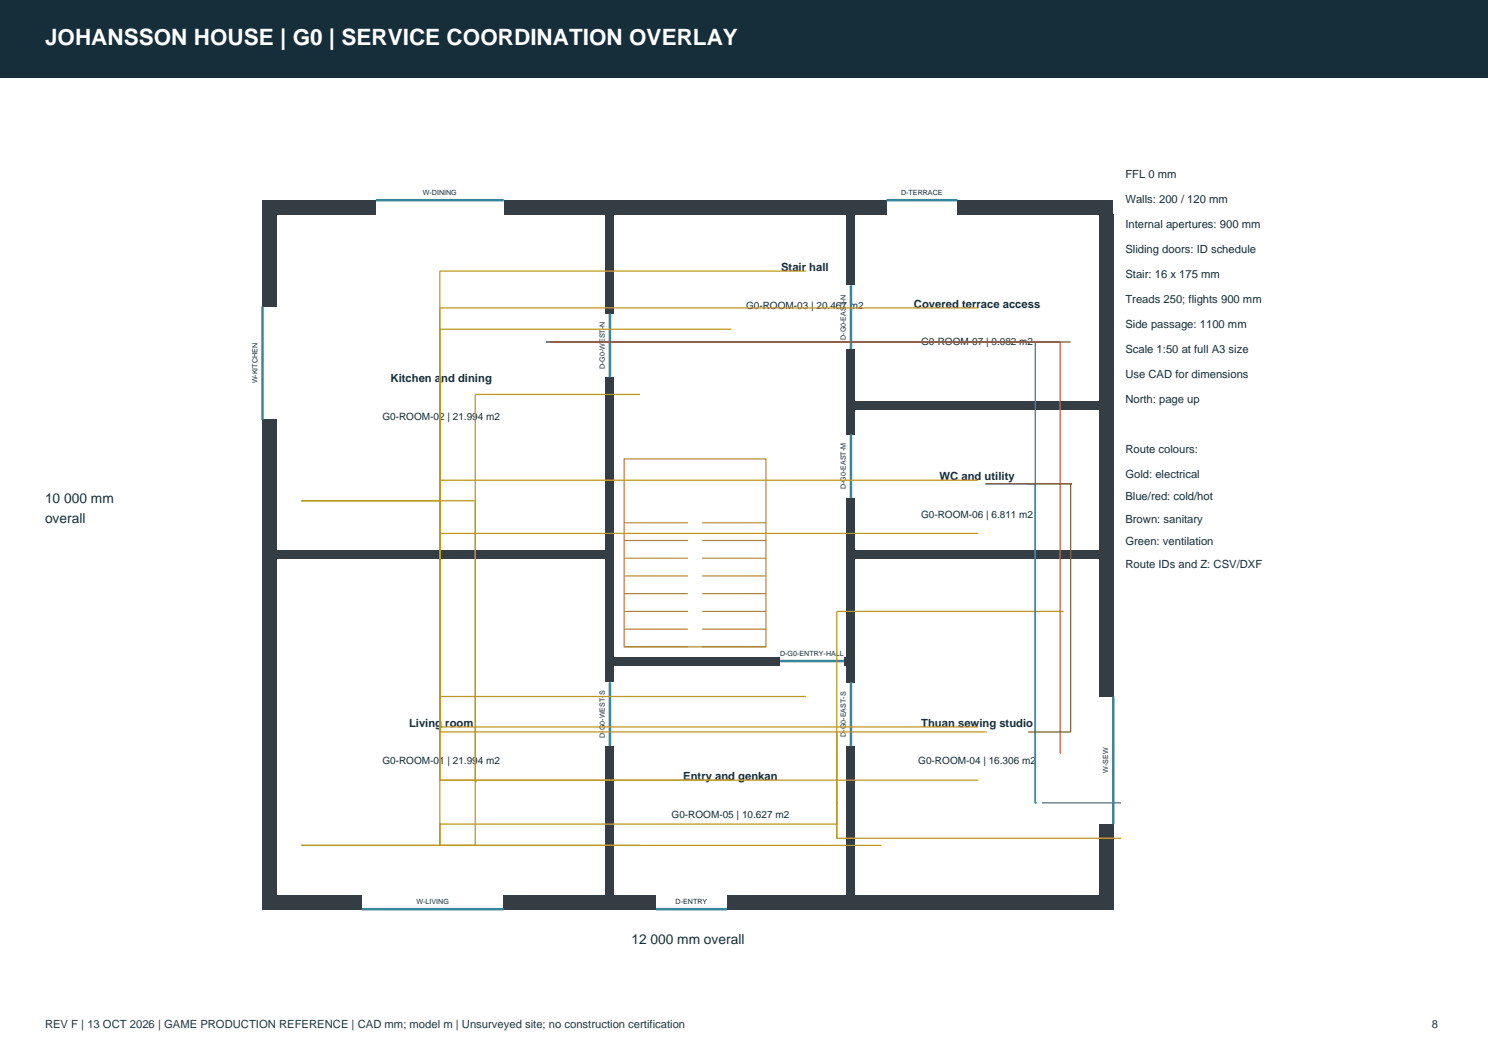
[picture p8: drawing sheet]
<svg xmlns="http://www.w3.org/2000/svg" width="420mm" height="297mm" viewBox="0 0 420 297" stroke-linecap="round" stroke-linejoin="round" font-family="sans-serif">
<defs><g id="words">
<text font-size="6.3" fill="#fff" x="12.7" y="12.7">JOHANSSON HOUSE | G0 | SERVICE COORDINATION OVERLAY</text>
<g font-size="3.9" fill="#162e3a">
<text x="12.7" y="141.8">10 000 mm</text>
<text x="12.7" y="147.5">overall</text>
<text x="178.1" y="266.3">12 000 mm overall</text>
</g>
<g font-size="3.2" fill="#162e3a">
<text x="317.5" y="50.1">FFL 0 mm</text>
<text x="317.5" y="57.1">Walls: 200 / 120 mm</text>
<text x="317.5" y="64.2">Internal apertures: 900 mm</text>
<text x="317.5" y="71.3">Sliding doors: ID schedule</text>
<text x="220.4" y="76.5">Stair hall</text>
<text x="317.5" y="78.3">Stair: 16 x 175 mm</text>
<text x="257.9" y="86.9">Covered terrace access</text>
<text x="317.5" y="85.4">Treads 250; flights 900 mm</text>
<text x="317.5" y="92.4">Side passage: 1100 mm</text>
<text x="317.5" y="99.5">Scale 1:50 at full A3 size</text>
<text x="110.2" y="107.9">Kitchen and dining</text>
<text x="317.5" y="106.5">Use CAD for dimensions</text>
<text x="317.5" y="113.6">North: page up</text>
<text x="317.5" y="127.7">Route colours:</text>
<text x="265.1" y="135.5">WC and utility</text>
<text x="317.5" y="134.8">Gold: electrical</text>
<text x="317.5" y="141.1">Blue/red: cold/hot</text>
<text x="317.5" y="147.5">Brown: sanitary</text>
<text x="317.5" y="153.8">Green: ventilation</text>
<text x="317.5" y="160.2">Route IDs and Z: CSV/DXF</text>
<text x="115.4" y="205.1">Living room</text>
<text x="259.9" y="205.1">Thuan sewing studio</text>
<text x="192.8" y="220.1">Entry and genkan</text>
</g>
<g font-size="3.2" fill="#203844">
<text x="12.7" y="290">REV F | 13 OCT 2026 | GAME PRODUCTION REFERENCE | CAD mm; model m | Unsurveyed site; no construction certification</text>
<text x="403.9" y="290">8</text>
</g>
<g font-size="2.8" fill="#162e3a">
<text x="210.5" y="87.1">G0-ROOM-03 | 20.467 m2</text>
<text x="259.9" y="97.5">G0-ROOM-07 | 9.082 m2</text>
<text x="107.9" y="118.5">G0-ROOM-02 | 21.994 m2</text>
<text x="259.9" y="146.1">G0-ROOM-06 | 6.811 m2</text>
<text x="107.9" y="215.7">G0-ROOM-01 | 21.994 m2</text>
<text x="259.1" y="215.7">G0-ROOM-04 | 16.306 m2</text>
<text x="189.5" y="230.7">G0-ROOM-05 | 10.627 m2</text>
</g>
<g font-size="2" fill="#162e3a">
<text x="119.3" y="55.1">W-DINING</text>
<text x="254.2" y="55.1">D-TERRACE</text>
<text x="238.7" y="95.9" transform="rotate(-90 238.7 95.9)">D-G0-EAST-N</text>
<text x="170.7" y="104.2" transform="rotate(-90 170.7 104.2)">D-G0-WEST-N</text>
<text x="72.7" y="108.2" transform="rotate(-90 72.7 108.2)">W-KITCHEN</text>
<text x="238.7" y="138" transform="rotate(-90 238.7 138)">D-G0-EAST-M</text>
<text x="220.1" y="185.1">D-G0-ENTRY-HALL</text>
<text x="170.7" y="208.1" transform="rotate(-90 170.7 208.1)">D-G0-WEST-S</text>
<text x="238.7" y="207.8" transform="rotate(-90 238.7 207.8)">D-G0-EAST-S</text>
<text x="312.7" y="218" transform="rotate(-90 312.7 218)">W-SEW</text>
<text x="117.5" y="255.1">W-LIVING</text>
<text x="190.6" y="255.1">D-ENTRY</text>
</g>
</g></defs>
<path d="M0 0h419.8v21.9h-419.8z" fill-rule="evenodd" fill="#162e3a"/>
<g fill="#333d43">
<path d="M74.1 252.5h28v4h-28z" fill-rule="evenodd"/>
<path d="M142.1 252.5h43v4h-43z" fill-rule="evenodd"/>
<path d="M205.1 252.5h109v4h-109z" fill-rule="evenodd"/>
<path d="M74.1 56.5h32v4h-32z" fill-rule="evenodd"/>
<path d="M142.1 56.5h108v4h-108z" fill-rule="evenodd"/>
<path d="M270.1 56.5h44v4h-44z" fill-rule="evenodd"/>
<path d="M74.1 118.5h4v134h-4z" fill-rule="evenodd"/>
<path d="M74.1 60.5h4v26h-4z" fill-rule="evenodd"/>
<path d="M310.1 236.9h4v15.6h-4z" fill-rule="evenodd"/>
<path d="M310.1 232.5h4v3.5h-4z" fill-rule="evenodd"/>
<path d="M310.1 236h4v.9h-4z" fill-rule="evenodd"/>
<path d="M310.1 173.1h4v23.4h-4z" fill-rule="evenodd"/>
<path d="M310.1 60.5h4v107.5h-4z" fill-rule="evenodd"/>
<path d="M310.1 168h4v3.9h-4z" fill-rule="evenodd"/>
</g>
<path d="M310.1 173h4" fill="none" stroke="#333d43" stroke-width=".28"/>
<g fill="#333d43">
<path d="M310.1 171.9h4v1h-4z" fill-rule="evenodd"/>
<path d="M170.9 238.9h2.4v13.6h-2.4z" fill-rule="evenodd"/>
<path d="M170.9 232.9h2.4v5.2h-2.4z" fill-rule="evenodd"/>
<path d="M170.9 238.1h2.4v.8h-2.4z" fill-rule="evenodd"/>
<path d="M170.9 220.5h2.4v11.5h-2.4z" fill-rule="evenodd"/>
<path d="M170.9 210.5h2.4v9.2h-2.4z" fill-rule="evenodd"/>
<path d="M170.9 219.7h2.4v.8h-2.4z" fill-rule="evenodd"/>
<path d="M170.9 232h2.4v.9h-2.4z" fill-rule="evenodd"/>
<path d="M170.9 135.9h2.4v56.6h-2.4z" fill-rule="evenodd"/>
<path d="M170.9 106.5h2.4v28.6h-2.4z" fill-rule="evenodd"/>
<path d="M170.9 135.1h2.4v.8h-2.4z" fill-rule="evenodd"/>
<path d="M170.9 87.3h2.4v1.2h-2.4z" fill-rule="evenodd"/>
<path d="M170.9 76.9h2.4v9.6h-2.4z" fill-rule="evenodd"/>
<path d="M170.9 86.5h2.4v.8h-2.4z" fill-rule="evenodd"/>
<path d="M170.9 60.5h2.4v15.6h-2.4z" fill-rule="evenodd"/>
<path d="M170.9 76.1h2.4v.8h-2.4z" fill-rule="evenodd"/>
<path d="M238.9 238.9h2.4v13.6h-2.4z" fill-rule="evenodd"/>
<path d="M238.9 236.9h2.4v1.2h-2.4z" fill-rule="evenodd"/>
<path d="M238.9 238.1h2.4v.8h-2.4z" fill-rule="evenodd"/>
<path d="M238.9 210.5h2.4v25.5h-2.4z" fill-rule="evenodd"/>
<path d="M238.9 236h2.4v.9h-2.4z" fill-rule="evenodd"/>
<path d="M238.9 172.9h2.4v19.6h-2.4z" fill-rule="evenodd"/>
<path d="M238.9 140.5h2.4v31.5h-2.4z" fill-rule="evenodd"/>
<path d="M238.9 172h2.4v.9h-2.4z" fill-rule="evenodd"/>
<path d="M238.9 98.5h2.4v24h-2.4z" fill-rule="evenodd"/>
<path d="M238.9 60.5h2.4v20h-2.4z" fill-rule="evenodd"/>
<path d="M78.1 155.3h45.6v2.4h-45.6z" fill-rule="evenodd"/>
<path d="M124.5 155.3h46.4v2.4h-46.4z" fill-rule="evenodd"/>
<path d="M123.7 155.3h.8v2.4h-.8z" fill-rule="evenodd"/>
<path d="M173.3 185.3h46.8v2.4h-46.8z" fill-rule="evenodd"/>
<path d="M238.1 185.3h.8v2.4h-.8z" fill-rule="evenodd"/>
<path d="M241.3 155.3h50.4v2.4h-50.4z" fill-rule="evenodd"/>
<path d="M292.5 155.3h6.2v2.4h-6.2z" fill-rule="evenodd"/>
<path d="M299.5 155.3h1.4v2.4h-1.4z" fill-rule="evenodd"/>
<path d="M303.3 155.3h6.8v2.4h-6.8z" fill-rule="evenodd"/>
<path d="M300.9 155.3h2.4v2.4h-2.4z" fill-rule="evenodd"/>
<path d="M298.7 155.3h.8v2.4h-.8z" fill-rule="evenodd"/>
<path d="M291.7 155.3h.8v2.4h-.8z" fill-rule="evenodd"/>
<path d="M241.3 113.3h50.4v2.4h-50.4z" fill-rule="evenodd"/>
<path d="M292.5 113.3h6.2v2.4h-6.2z" fill-rule="evenodd"/>
<path d="M299.5 113.3h10.6v2.4h-10.6z" fill-rule="evenodd"/>
<path d="M298.7 113.3h.8v2.4h-.8z" fill-rule="evenodd"/>
<path d="M291.7 113.3h.8v2.4h-.8z" fill-rule="evenodd"/>
</g>
<g fill="none" stroke="#b48443" stroke-width=".35">
<path d="M176.1 129.5h40v53h-40zM176.1 157.5h18M176.1 152.5h18M176.1 147.5h18M198.1 157.5h18M198.1 152.5h18M198.1 147.5h18M176.1 177.5h18M176.1 172.5h18M176.1 167.5h18M176.1 162.5h18M198.1 177.5h18"/>
<path d="M198.1 172.5h18M198.1 167.5h18M198.1 162.5h18M176.1 182.5h18M198.1 182.5h18"/>
</g>
<path d="M106.1 56.5h36M250.1 56.5h20M74.1 86.5v32M172.1 88.5v18M240.1 80.5v18M240.1 122.5v18M172.1 192.5v18M220.1 186.5h18M240.1 192.5v18M314.1 196.5v36M102.1 256.5h40M185.1 256.5h20" fill="none" stroke="#36869c" stroke-width=".71" stroke-linecap="butt"/>
<g fill="none" stroke="#bc981c" stroke-width=".35">
<path d="M227.1 76.5h-103v162M124.1 92.9h82M124.1 86.9h151.6M124.1 107.9h.4M180.3 111.3h-46.2v127.2M124.1 135.5h151.6M85.1 141.3h49M124.1 150.5h151.6M300.1 172.5h-64v64h80M124.1 196.5h103M124.1 206.5h154M124.1 205.1h151.6"/>
<path d="M85.1 238.5h163.2M124.1 232.5h112M124.1 220.1h151.6"/>
</g>
<path d="M154.1 96.5h138v130M278.1 136.5h14" fill="none" stroke="#237fc2" stroke-width=".35"/>
<path d="M155.3 96.5h143.8v116" fill="none" stroke="#ce4240" stroke-width=".35"/>
<path d="M154.1 96.5h148M278.1 136.5h24v70h-12" fill="none" stroke="#815735" stroke-width=".35"/>
<path d="M294.1 226.5h22" fill="none" stroke="#4b9661" stroke-width=".35"/>
<use href="#words"/>
</svg>
